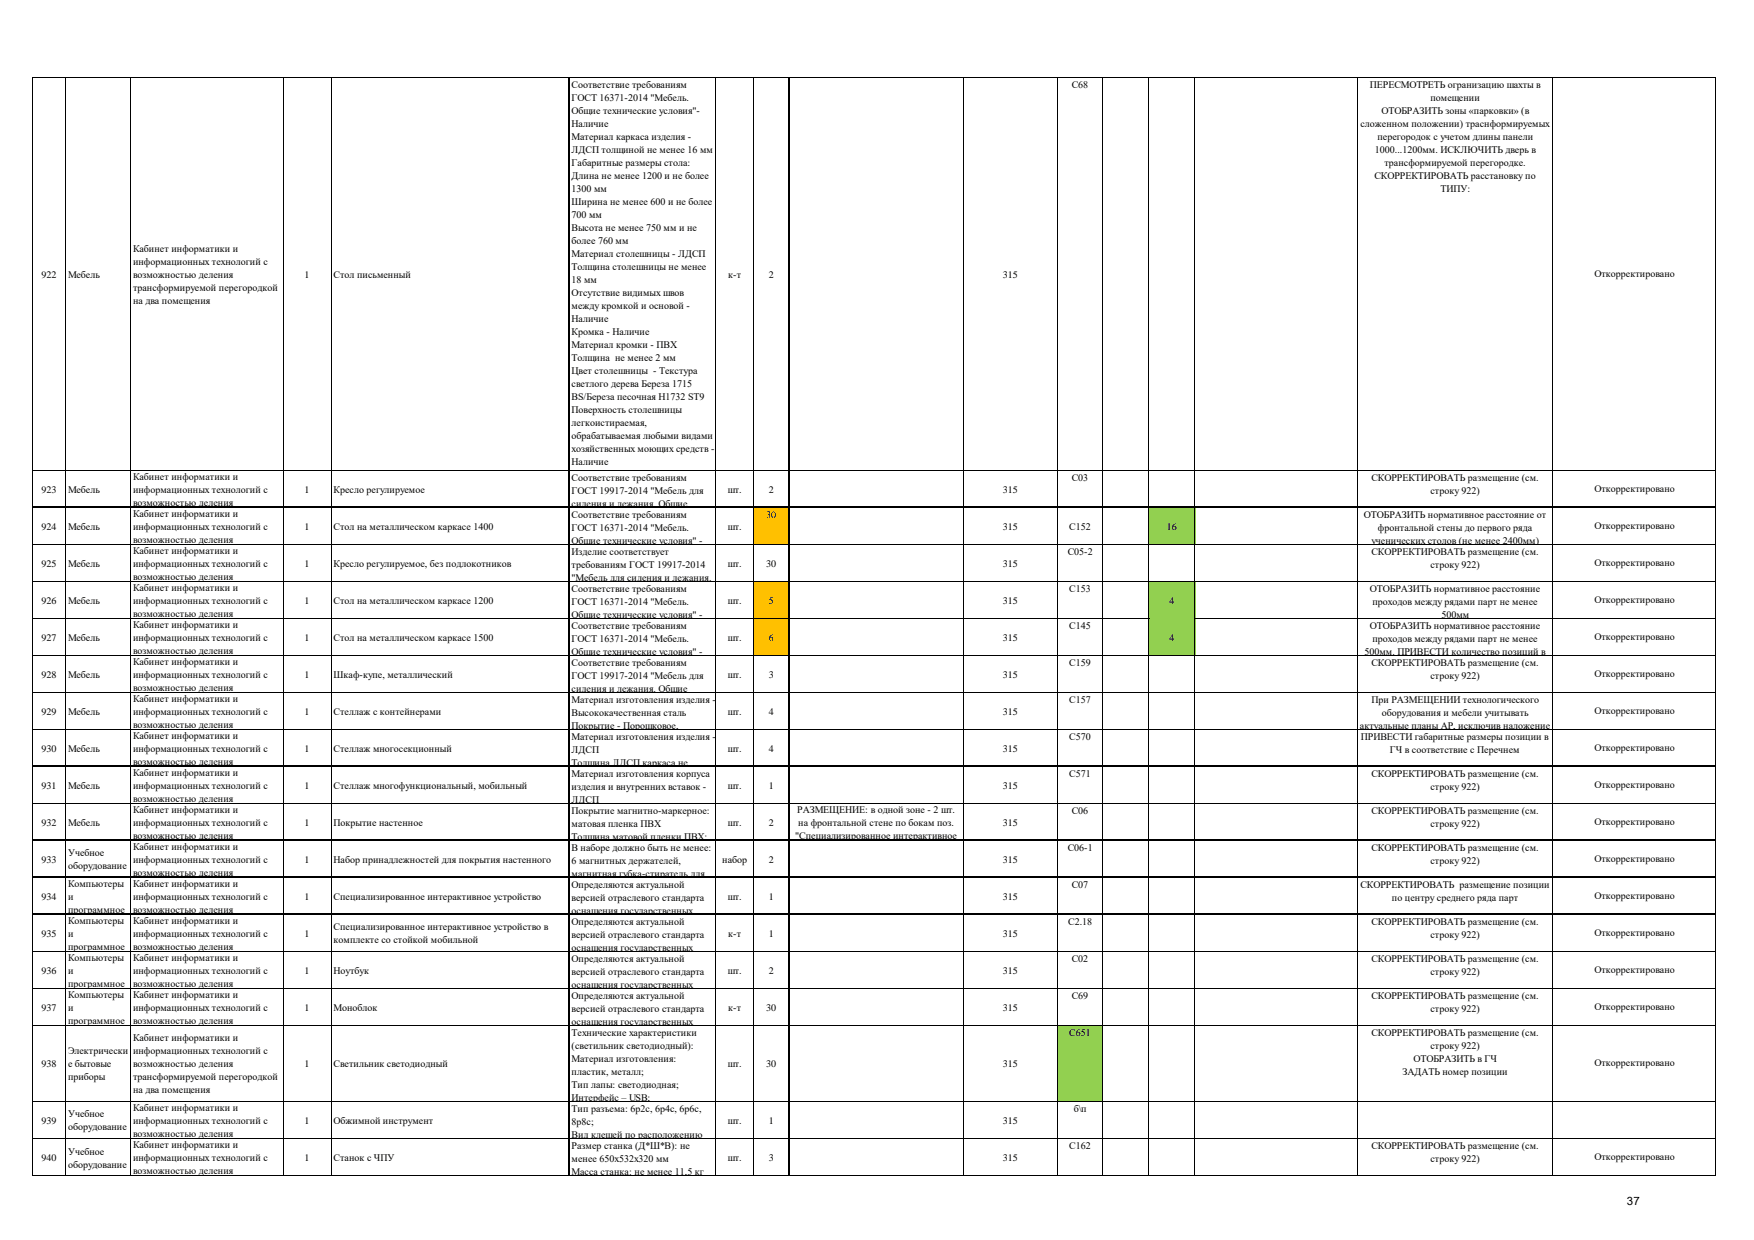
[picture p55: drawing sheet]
<svg xmlns="http://www.w3.org/2000/svg" width="297mm" height="210mm" viewBox="0 0 297 210" stroke-linecap="round" stroke-linejoin="round" font-family="sans-serif">
<defs><g id="words">
<text font-size="1.9" x="275.5" y="204">37</text>
<g font-size="1.7">
<text x="96.8" y="14.9">Соответствие требованиям</text>
<text x="96.8" y="17.1">ГОСТ 16371-2014 &quot;Мебель.</text>
<text x="181.5" y="14.9">С68</text>
<text x="232" y="14.9">ПЕРЕСМОТРЕТЬ огранизацию шахты в</text>
<text x="242.2" y="17.1">помещении</text>
<text x="96.8" y="19.3">Общие технические условия&quot;-</text>
<text x="96.8" y="21.5">Наличие</text>
<text x="96.8" y="23.7">Материал каркаса изделия -</text>
<text x="230.4" y="21.5">сложенном положении) траснформируемых</text>
<text x="233.2" y="23.7">перегородок с учетом длины панели</text>
<text x="233.9" y="19.3">ОТОБРАЗИТЬ зоны «парковки» (в</text>
<text x="96.8" y="25.9">ЛДСП толщиной не менее 16 мм</text>
<text x="96.8" y="28.1">Габаритные размеры стола:</text>
<text x="232.8" y="25.9">1000...1200мм. ИСКЛЮЧИТЬ дверь в</text>
<text x="234.4" y="28.1">трансформируемой перегородке.</text>
<text x="96.8" y="30.3">Длина не менее 1200 и не более</text>
<text x="96.8" y="32.5">1300 мм</text>
<text x="96.8" y="34.7">Ширина не менее 600 и не более</text>
<text x="232.7" y="30.3">СКОРРЕКТИРОВАТЬ расстановку по</text>
<text x="243.9" y="32.5">ТИПУ:</text>
<text x="96.8" y="36.9">700 мм</text>
<text x="96.8" y="39.1">Высота не менее 750 мм и не</text>
<text x="96.8" y="41.3">более 760 мм</text>
<text x="7" y="47">922</text>
<text x="11.5" y="47">Мебель</text>
<text x="22.5" y="42.6">Кабинет информатики и</text>
<text x="22.5" y="44.8">информационных технологий с</text>
<text x="22.5" y="47">возможностью деления</text>
<text x="51.6" y="47">1</text>
<text x="56.5" y="47">Стол письменный</text>
<text x="96.8" y="43.5">Материал столешницы - ЛДСП</text>
<text x="96.8" y="45.7">Толщина столешницы не менее</text>
<text x="96.8" y="47.9">18 мм</text>
<text x="123.3" y="47">к-т</text>
<text x="130.2" y="47">2</text>
<text x="169.8" y="47">315</text>
<text x="270" y="46.9">Откорректировано</text>
<text x="22.5" y="49.2">трансформируемой перегородкой</text>
<text x="22.5" y="51.4">на два помещения</text>
<text x="96.8" y="50.1">Отсутствие видимых швов</text>
<text x="96.8" y="52.3">между кромкой и основой -</text>
<text x="96.8" y="54.6">Наличие</text>
<text x="96.8" y="56.8">Кромка - Наличие</text>
<text x="96.8" y="59">Материал кромки - ПВХ</text>
<text x="96.8" y="61.2">Толщина не менее 2 мм</text>
<text x="96.8" y="63.4">Цвет столешницы - Текстура</text>
<text x="96.8" y="65.6">светлого дерева Береза 1715</text>
<text x="96.8" y="67.8">BS/Береза песочная H1732 ST9</text>
<text x="96.8" y="70">Поверхность столешницы</text>
<text x="96.8" y="72.2">легкоистираемая,</text>
<text x="96.8" y="74.4">обрабатываемая любыми видами</text>
<text x="96.8" y="76.6">хозяйственных моющих средств -</text>
<text x="7" y="83.4">923</text>
<text x="11.5" y="83.4">Мебель</text>
<text x="22.5" y="81.2">Кабинет информатики и</text>
<text x="22.5" y="83.4">информационных технологий с</text>
<text x="51.6" y="83.4">1</text>
<text x="56.5" y="83.4">Кресло регулируемое</text>
<text x="96.8" y="78.8">Наличие</text>
<text x="96.8" y="81">Выкатная тумба - Наличие</text>
<text x="96.8" y="81.4">Cоответствие требованиям</text>
<text x="96.8" y="83.6">ГОСТ 19917-2014 &quot;Мебель для</text>
<text x="123.2" y="83.4">шт.</text>
<text x="130.2" y="83.4">2</text>
<text x="169.8" y="83.4">315</text>
<text x="181.5" y="81.4">С03</text>
<text x="232.2" y="81.4">СКОРРЕКТИРОВАТЬ размещение (см.</text>
<text x="242.2" y="83.6">строку 922)</text>
<text x="270" y="83.3">Откорректировано</text>
<text x="7" y="89.7">924</text>
<text x="11.5" y="89.7">Мебель</text>
<text x="22.5" y="85.6">возможностью деления</text>
<text x="22.5" y="87.5">Кабинет информатики и</text>
<text x="22.5" y="89.7">информационных технологий с</text>
<text x="51.6" y="89.7">1</text>
<text x="56.5" y="89.7">Стол на металлическом каркасе 1400</text>
<text x="96.8" y="85.8">сидения и лежания. Общие</text>
<text x="96.8" y="87.7">Соответствие требованиям</text>
<text x="96.8" y="89.9">ГОСТ 16371-2014 &quot;Мебель.</text>
<text x="123.2" y="89.7">шт.</text>
<text x="129.7" y="87.7">30</text>
<text x="169.8" y="89.7">315</text>
<text x="181.1" y="89.7">С152</text>
<text x="197.6" y="89.7">16</text>
<text x="231" y="87.7">ОТОБРАЗИТЬ нормативное расстояние от</text>
<text x="233.3" y="89.9">фронтальной стены до первого ряда</text>
<text x="270" y="89.5">Откорректировано</text>
<text x="7" y="96">925</text>
<text x="11.5" y="96">Мебель</text>
<text x="22.5" y="91.9">возможностью деления</text>
<text x="22.5" y="93.8">Кабинет информатики и</text>
<text x="22.5" y="96">информационных технологий с</text>
<text x="51.6" y="96">1</text>
<text x="56.5" y="96">Кресло регулируемое, без подлокотников</text>
<text x="96.8" y="92.1">Общие технические условия&quot; -</text>
<text x="96.8" y="93.9">Изделие соответствует</text>
<text x="123.2" y="96">шт.</text>
<text x="129.7" y="96">30</text>
<text x="169.8" y="96">315</text>
<text x="180.8" y="93.9">С05-2</text>
<text x="232.2" y="92.1">ученических столов (не менее 2400мм)</text>
<text x="232.2" y="93.9">СКОРРЕКТИРОВАТЬ размещение (см.</text>
<text x="270" y="95.8">Откорректировано</text>
<text x="22.5" y="98.2">возможностью деления</text>
<text x="22.5" y="100">Кабинет информатики и</text>
<text x="96.8" y="96.1">требованиям ГОСТ 19917-2014</text>
<text x="96.8" y="98.3">&quot;Мебель для сидения и лежания.</text>
<text x="96.8" y="100.2">Соответствие требованиям</text>
<text x="181.1" y="100.2">С153</text>
<text x="232" y="100.2">ОТОБРАЗИТЬ нормативное расстояние</text>
<text x="242.2" y="96.1">строку 922)</text>
<text x="7" y="102.2">926</text>
<text x="11.5" y="102.2">Мебель</text>
<text x="22.5" y="102.2">информационных технологий с</text>
<text x="22.5" y="104.4">возможностью деления</text>
<text x="22.5" y="106.3">Кабинет информатики и</text>
<text x="51.6" y="102.2">1</text>
<text x="56.5" y="102.2">Стол на металлическом каркасе 1200</text>
<text x="96.8" y="102.4">ГОСТ 16371-2014 &quot;Мебель.</text>
<text x="96.8" y="104.6">Общие технические условия&quot; -</text>
<text x="96.8" y="106.5">Соответствие требованиям</text>
<text x="123.2" y="102.2">шт.</text>
<text x="130.2" y="102.2">5</text>
<text x="169.8" y="102.2">315</text>
<text x="181.1" y="106.5">С145</text>
<text x="198" y="102.2">4</text>
<text x="232" y="106.5">ОТОБРАЗИТЬ нормативное расстояние</text>
<text x="232.4" y="102.4">проходов между рядами парт не менее</text>
<text x="244.1" y="104.6">500мм</text>
<text x="270" y="102.1">Откорректировано</text>
<text x="7" y="108.5">927</text>
<text x="11.5" y="108.5">Мебель</text>
<text x="22.5" y="108.5">информационных технологий с</text>
<text x="22.5" y="110.7">возможностью деления</text>
<text x="22.5" y="112.6">Кабинет информатики и</text>
<text x="51.6" y="108.5">1</text>
<text x="56.5" y="108.5">Стол на металлическом каркасе 1500</text>
<text x="96.8" y="108.7">ГОСТ 16371-2014 &quot;Мебель.</text>
<text x="96.8" y="110.9">Общие технические условия&quot; -</text>
<text x="96.8" y="112.7">Cоответствие требованиям</text>
<text x="123.2" y="108.5">шт.</text>
<text x="130.2" y="108.5">6</text>
<text x="169.8" y="108.5">315</text>
<text x="181.1" y="112.7">С159</text>
<text x="198" y="108.5">4</text>
<text x="231" y="110.9">500мм. ПРИВЕСТИ количество позиций в</text>
<text x="232.2" y="112.7">СКОРРЕКТИРОВАТЬ размещение (см.</text>
<text x="232.4" y="108.7">проходов между рядами парт не менее</text>
<text x="270" y="108.3">Откорректировано</text>
<text x="7" y="114.8">928</text>
<text x="11.5" y="114.8">Мебель</text>
<text x="22.5" y="114.8">информационных технологий с</text>
<text x="22.5" y="117">возможностью деления</text>
<text x="22.5" y="118.8">Кабинет информатики и</text>
<text x="51.6" y="114.8">1</text>
<text x="56.5" y="114.8">Шкаф-купе, металлический</text>
<text x="96.8" y="114.9">ГОСТ 19917-2014 &quot;Мебель для</text>
<text x="96.8" y="117.1">сидения и лежания. Общие</text>
<text x="96.8" y="119">Материал изготовления изделия -</text>
<text x="123.2" y="114.8">шт.</text>
<text x="130.2" y="114.8">3</text>
<text x="169.8" y="114.8">315</text>
<text x="181.1" y="119">С157</text>
<text x="232.2" y="119">При РАЗМЕЩЕНИИ технологического</text>
<text x="242.2" y="114.9">строку 922)</text>
<text x="270" y="114.6">Откорректировано</text>
<text x="7" y="121">929</text>
<text x="11.5" y="121">Мебель</text>
<text x="22.5" y="121">информационных технологий с</text>
<text x="22.5" y="123.2">возможностью деления</text>
<text x="22.5" y="125.1">Кабинет информатики и</text>
<text x="51.6" y="121">1</text>
<text x="56.5" y="121">Стеллаж с контейнерами</text>
<text x="96.8" y="121.2">Высококачественная сталь</text>
<text x="96.8" y="123.4">Покрытие - Порошковое,</text>
<text x="96.8" y="125.3">Материал изготовления изделия -</text>
<text x="123.2" y="121">шт.</text>
<text x="130.2" y="121">4</text>
<text x="169.8" y="121">315</text>
<text x="181.1" y="125.3">С570</text>
<text x="230.3" y="123.4">актуальные планы АР, исключив наложение</text>
<text x="230.4" y="125.3">ПРИВЕСТИ габаритные размеры позиции в</text>
<text x="234" y="121.2">оборудования и мебели учитывать</text>
<text x="270" y="120.9">Откорректировано</text>
<text x="7" y="127.3">930</text>
<text x="11.5" y="127.3">Мебель</text>
<text x="22.5" y="127.3">информационных технологий с</text>
<text x="22.5" y="129.5">возможностью деления</text>
<text x="22.5" y="131.4">Кабинет информатики и</text>
<text x="51.6" y="127.3">1</text>
<text x="56.5" y="127.3">Стеллаж многосекционный</text>
<text x="96.8" y="127.5">ЛДСП</text>
<text x="96.8" y="129.7">Толщина ЛДСП каркаса не</text>
<text x="96.8" y="131.5">Материал изготовления корпуса</text>
<text x="123.2" y="127.3">шт.</text>
<text x="130.2" y="127.3">4</text>
<text x="169.8" y="127.3">315</text>
<text x="181.1" y="131.5">С571</text>
<text x="232.2" y="131.5">СКОРРЕКТИРОВАТЬ размещение (см.</text>
<text x="235.4" y="127.5">ГЧ в соответствие с Перечнем</text>
<text x="270" y="127.1">Откорректировано</text>
<text x="7" y="133.6">931</text>
<text x="11.5" y="133.6">Мебель</text>
<text x="22.5" y="133.6">информационных технологий с</text>
<text x="22.5" y="135.8">возможностью деления</text>
<text x="22.5" y="137.6">Кабинет информатики и</text>
<text x="51.6" y="133.6">1</text>
<text x="56.5" y="133.6">Стеллаж многофункциональный, мобильный</text>
<text x="96.8" y="133.7">изделия и внутренних вставок -</text>
<text x="96.8" y="135.9">ЛДСП</text>
<text x="96.8" y="137.8">Покрытие магнитно-маркерное:</text>
<text x="123.2" y="133.6">шт.</text>
<text x="130.2" y="133.6">1</text>
<text x="135" y="137.6">РАЗМЕЩЕНИЕ: в одной зоне - 2 шт.</text>
<text x="169.8" y="133.6">315</text>
<text x="181.5" y="137.8">С06</text>
<text x="232.2" y="137.8">СКОРРЕКТИРОВАТЬ размещение (см.</text>
<text x="242.2" y="133.7">строку 922)</text>
<text x="270" y="133.4">Откорректировано</text>
<text x="7" y="139.8">932</text>
<text x="11.5" y="139.8">Мебель</text>
<text x="22.5" y="139.8">информационных технологий с</text>
<text x="22.5" y="142">возможностью деления</text>
<text x="22.5" y="143.9">Кабинет информатики и</text>
<text x="51.6" y="139.8">1</text>
<text x="56.5" y="139.8">Покрытие настенное</text>
<text x="96.8" y="140">матовая пленка ПВХ</text>
<text x="96.8" y="142.2">Толщина матовой пленки ПВХ:</text>
<text x="123.2" y="139.8">шт.</text>
<text x="130.2" y="139.8">2</text>
<text x="134.7" y="142">&quot;Специализированное интерактивное</text>
<text x="135.2" y="139.8">на фронтальной стене по бокам поз.</text>
<text x="169.8" y="139.8">315</text>
<text x="242.2" y="140">строку 922)</text>
<text x="270" y="139.7">Откорректировано</text>
<text x="7" y="146.1">933</text>
<text x="11.5" y="145">Учебное</text>
<text x="11.5" y="147.2">оборудование</text>
<text x="22.5" y="146.1">информационных технологий с</text>
<text x="22.5" y="148.3">возможностью деления</text>
<text x="51.6" y="146.1">1</text>
<text x="56.5" y="146.1">Набор принадлежностей для покрытия настенного</text>
<text x="96.8" y="144.1">В наборе должно быть не менее:</text>
<text x="96.8" y="146.3">6 магнитных держателей,</text>
<text x="96.8" y="148.5">магнитная губка-стиратель для</text>
<text x="122.3" y="146.1">набор</text>
<text x="130.2" y="146.1">2</text>
<text x="169.8" y="146.1">315</text>
<text x="180.8" y="144.1">С06-1</text>
<text x="232.2" y="144.1">СКОРРЕКТИРОВАТЬ размещение (см.</text>
<text x="242.2" y="146.3">строку 922)</text>
<text x="270" y="145.9">Откорректировано</text>
<text x="7" y="152.4">934</text>
<text x="11.5" y="150.2">Компьютеры</text>
<text x="11.5" y="152.4">и</text>
<text x="11.5" y="154.6">программное</text>
<text x="22.5" y="150.2">Кабинет информатики и</text>
<text x="22.5" y="152.4">информационных технологий с</text>
<text x="22.5" y="154.6">возможностью деления</text>
<text x="51.6" y="152.4">1</text>
<text x="56.5" y="152.4">Специализированное интерактивное устройство</text>
<text x="96.8" y="150.3">Определяются актуальной</text>
<text x="96.8" y="152.6">версией отраслевого стандарта</text>
<text x="96.8" y="154.8">оснащения государственных</text>
<text x="123.2" y="152.4">шт.</text>
<text x="130.2" y="152.4">1</text>
<text x="169.8" y="152.4">315</text>
<text x="181.5" y="150.3">С07</text>
<text x="230.4" y="150.3">СКОРРЕКТИРОВАТЬ размещение позиции</text>
<text x="235.7" y="152.6">по центру среднего ряда парт</text>
<text x="270" y="152.2">Откорректировано</text>
<text x="7" y="158.6">935</text>
<text x="11.5" y="156.4">Компьютеры</text>
<text x="11.5" y="158.6">и</text>
<text x="11.5" y="160.8">программное</text>
<text x="22.5" y="156.4">Кабинет информатики и</text>
<text x="22.5" y="158.6">информационных технологий с</text>
<text x="22.5" y="160.8">возможностью деления</text>
<text x="51.6" y="158.6">1</text>
<text x="56.5" y="157.5">Специализированное интерактивное устройство в</text>
<text x="56.5" y="159.7">комплекте со стойкой мобильной</text>
<text x="96.8" y="156.6">Определяются актуальной</text>
<text x="96.8" y="158.8">версией отраслевого стандарта</text>
<text x="96.8" y="161">оснащения государственных</text>
<text x="123.3" y="158.6">к-т</text>
<text x="130.2" y="158.6">1</text>
<text x="169.8" y="158.6">315</text>
<text x="180.9" y="156.6">С2.18</text>
<text x="232.2" y="156.6">СКОРРЕКТИРОВАТЬ размещение (см.</text>
<text x="242.2" y="158.8">строку 922)</text>
<text x="270" y="158.5">Откорректировано</text>
<text x="7" y="164.9">936</text>
<text x="11.5" y="162.7">Компьютеры</text>
<text x="11.5" y="164.9">и</text>
<text x="11.5" y="167.1">программное</text>
<text x="22.5" y="162.7">Кабинет информатики и</text>
<text x="22.5" y="164.9">информационных технологий с</text>
<text x="22.5" y="167.1">возможностью деления</text>
<text x="51.6" y="164.9">1</text>
<text x="56.5" y="164.9">Ноутбук</text>
<text x="96.8" y="162.9">Определяются актуальной</text>
<text x="96.8" y="165.1">версией отраслевого стандарта</text>
<text x="96.8" y="167.3">оснащения государственных</text>
<text x="123.2" y="164.9">шт.</text>
<text x="130.2" y="164.9">2</text>
<text x="169.8" y="164.9">315</text>
<text x="181.5" y="162.9">С02</text>
<text x="232.2" y="162.9">СКОРРЕКТИРОВАТЬ размещение (см.</text>
<text x="242.2" y="165.1">строку 922)</text>
<text x="270" y="164.7">Откорректировано</text>
<text x="7" y="171.2">937</text>
<text x="11.5" y="169">Компьютеры</text>
<text x="11.5" y="171.2">и</text>
<text x="11.5" y="173.4">программное</text>
<text x="22.5" y="169">Кабинет информатики и</text>
<text x="22.5" y="171.2">информационных технологий с</text>
<text x="22.5" y="173.4">возможностью деления</text>
<text x="51.6" y="171.2">1</text>
<text x="56.5" y="171.2">Моноблок</text>
<text x="96.8" y="169.1">Определяются актуальной</text>
<text x="96.8" y="171.3">версией отраслевого стандарта</text>
<text x="96.8" y="173.6">оснащения государственных</text>
<text x="123.3" y="171.2">к-т</text>
<text x="129.7" y="171.2">30</text>
<text x="169.8" y="171.2">315</text>
<text x="181.5" y="169.1">С69</text>
<text x="232.2" y="169.1">СКОРРЕКТИРОВАТЬ размещение (см.</text>
<text x="242.2" y="171.3">строку 922)</text>
<text x="270" y="171">Откорректировано</text>
<text x="11.5" y="178.6">Электрически</text>
<text x="22.5" y="176.4">Кабинет информатики и</text>
<text x="22.5" y="178.6">информационных технологий с</text>
<text x="96.8" y="175.4">Технические характеристики</text>
<text x="96.8" y="177.6">(светильник светодиодный):</text>
<text x="96.8" y="179.8">Материал изготовления:</text>
<text x="181.1" y="175.4">С651</text>
<text x="232.2" y="175.4">СКОРРЕКТИРОВАТЬ размещение (см.</text>
<text x="239.3" y="179.8">ОТОБРАЗИТЬ в ГЧ</text>
<text x="242.2" y="177.6">строку 922)</text>
<text x="7" y="180.8">938</text>
<text x="11.5" y="180.8">е бытовые</text>
<text x="11.5" y="183">приборы</text>
<text x="22.5" y="180.8">возможностью деления</text>
<text x="22.5" y="183">трансформируемой перегородкой</text>
<text x="22.5" y="185.2">на два помещения</text>
<text x="51.6" y="180.8">1</text>
<text x="56.5" y="180.8">Светильник светодиодный</text>
<text x="96.8" y="182">пластик, металл;</text>
<text x="96.8" y="184.2">Тип лапы: светодиодная;</text>
<text x="123.2" y="180.8">шт.</text>
<text x="129.7" y="180.8">30</text>
<text x="169.8" y="180.8">315</text>
<text x="237.5" y="182">ЗАДАТЬ номер позиции</text>
<text x="270" y="180.6">Откорректировано</text>
<text x="7" y="190.3">939</text>
<text x="11.5" y="189.2">Учебное</text>
<text x="11.5" y="191.4">оборудование</text>
<text x="22.5" y="188.1">Кабинет информатики и</text>
<text x="22.5" y="190.3">информационных технологий с</text>
<text x="51.6" y="190.3">1</text>
<text x="56.5" y="190.3">Обжимной инструмент</text>
<text x="96.8" y="186.4">Интерфейс – USB;</text>
<text x="96.8" y="188.3">Тип разъема: 6р2с, 6р4с, 6р6с,</text>
<text x="96.8" y="190.5">8р8с;</text>
<text x="123.2" y="190.3">шт.</text>
<text x="130.2" y="190.3">1</text>
<text x="169.8" y="190.3">315</text>
<text x="181.8" y="188.3">б\п</text>
<text x="7" y="196.6">940</text>
<text x="11.5" y="195.5">Учебное</text>
<text x="11.5" y="197.7">оборудование</text>
<text x="22.5" y="192.5">возможностью деления</text>
<text x="22.5" y="194.4">Кабинет информатики и</text>
<text x="22.5" y="196.6">информационных технологий с</text>
<text x="51.6" y="196.6">1</text>
<text x="56.5" y="196.6">Станок с ЧПУ</text>
<text x="96.8" y="192.7">Вид клещей по расположению</text>
<text x="96.8" y="194.6">Размер станка (Д*Ш*В): не</text>
<text x="96.8" y="196.8">менее 650х532х320 мм</text>
<text x="123.2" y="196.6">шт.</text>
<text x="130.2" y="196.6">3</text>
<text x="169.8" y="196.6">315</text>
<text x="181.1" y="194.6">С162</text>
<text x="232.2" y="194.6">СКОРРЕКТИРОВАТЬ размещение (см.</text>
<text x="242.2" y="196.8">строку 922)</text>
<text x="270" y="196.4">Откорректировано</text>
<text x="22.5" y="198.8">возможностью деления</text>
<text x="96.8" y="199">Масса станка: не менее 11,5 кг</text>
</g>
</g></defs>
<path d="M127.5 85.9h6.1v6.3h-6.1z" fill-rule="evenodd" fill="#ffc000"/>
<path d="M194.5 85.9h7.9v6.3h-7.9z" fill-rule="evenodd" fill="#92d050"/>
<path d="M127.5 98.4h6.1v12.6h-6.1z" fill-rule="evenodd" fill="#ffc000"/>
<g fill="#92d050">
<path d="M194.5 98.4h7.9v12.6h-7.9z" fill-rule="evenodd"/>
<path d="M179 173.6h7.8v13h-7.8z" fill-rule="evenodd"/>
</g>
<g fill="none" stroke="#000" stroke-width=".17">
<path d="M5.5 13v186.1M5.6 13.1h284.9M11.1 13.2v185.9M22.1 13.2v185.9M47.9 13.2v185.9M56.1 13.2v185.9M96.4 13.2v185.9M121.2 13.2v185.9M127.5 13.2v185.9M133.6 13.2v185.9M163.1 13.2v185.9M179 13.2v185.9"/>
<path d="M186.7 13.2v185.9M194.5 13.2v185.9M202.3 13.2v185.9M229.9 13.2v185.9M262.9 13.2v185.9M290.4 13.2v185.9M5.6 79.6h284.9M5.6 85.9h284.9M5.6 92.2h284.9M5.6 98.4h284.9M5.6 104.7h189M5.6 111h284.9"/>
<path d="M5.6 117.2h284.9M202.4 104.7h88.1M5.6 123.5h284.9M5.6 136h284.9M5.6 142.3h284.9M5.6 148.6h284.9M5.6 154.8h284.9M5.6 161.1h284.9M5.6 167.4h284.9M5.6 173.6h284.9M5.6 186.5h284.9M5.6 192.8h284.9"/>
<path d="M5.6 199.1h284.9"/>
</g>
<path d="M5.6 129.8h284.9" fill="none" stroke="#000" stroke-width=".18"/>
<use href="#words"/>
</svg>
